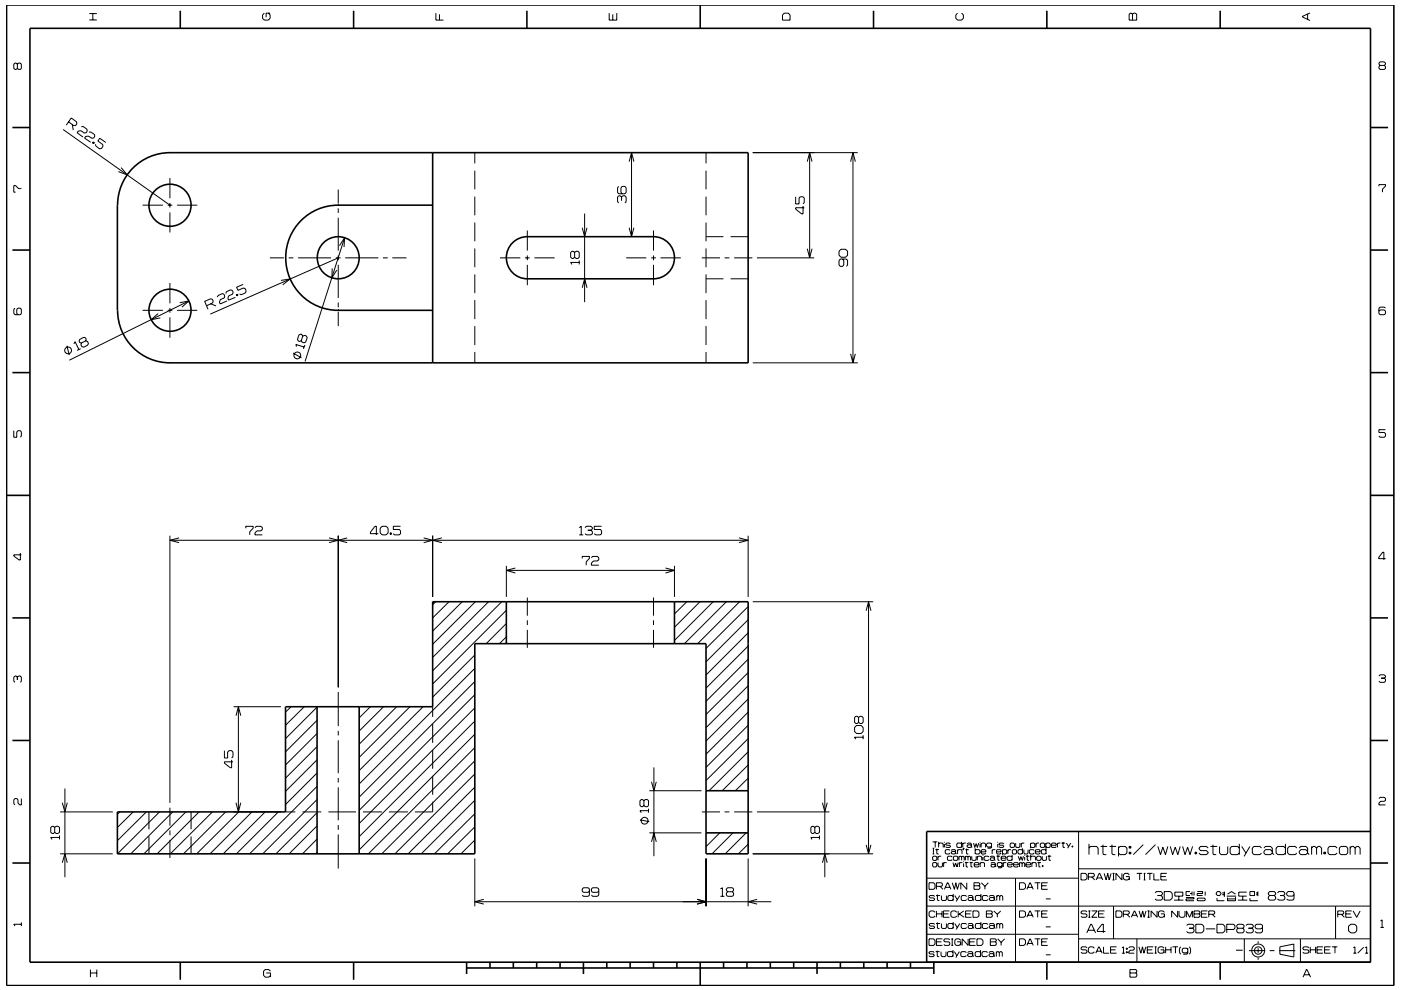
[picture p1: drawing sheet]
<svg xmlns="http://www.w3.org/2000/svg" width="297mm" height="210mm" viewBox="0 0 297 210" stroke-linecap="round" stroke-linejoin="round" font-family="sans-serif">
<g fill="none" stroke="#000" stroke-width=".21">
<path d="M3.7 13.6l-.3-.2h-.2l-.3 .2v.9l.3 .2 .5-.2M3.7 13.6l.2-.2h.4l.2 .2v.9l-.2 .2h-.4l-.2-.2M3.7 13.6v.9M18.9 4.2h1.6M18.9 2.9h1.6M19.7 2.9v1.3M56 2.8l-.3 .4v.7l.3 .4h.9l.4-.4v-.7l-.4-.4M57.3 2.8h-.9v.9M92.4 2.8v1.5h1.6M93.2 3v1.3M129.2 2.8v1.5h1.6v-1.5M129.9 3v1.3"/>
<path d="M166.3 2.8h.8l.4 .4v1.1h-1.6v-1.1zM203 2.8l-.4 .4v.7l.4 .4h.9l.4-.4v-.7l-.4-.4M239.6 2.8h.3l.2 .2 .3-.2h.3l.3 .2v1.3h-1.6v-1.3zM240.1 3v1.3M277.2 3v1.1M277.7 2.7l-1.6 .8v.1l1.6 .8M292.6 13.9l-.2-.3v-.2l.2-.3h.9l.2 .3v.2l-.2 .3M292.6 13.9l-.2 .2v.4l.2 .2h.9l.2-.2v-.4l-.2-.2M292.6 13.9h.9M13.4 27.5l22.6 16M14.5 25.8l1.2 .9 .4-.1 .2-.4v-.3l-1.2-.9-1 1.5M15.3 26.4l.2 1.2"/>
<path d="M17.2 26.9l.4-.1 .9 .6v.4l-.2 .3-.4 .1-.7-.5-.6 .1-.3 .3 1.3 1M18.8 28h.4l.8 .5 .1 .4-.2 .4h-.4l-.7-.4h-.6l-.3 .4 1.3 .9M19.8 30.1l.2 .2-.1 .2-.3-.2zM19.9 30.2l-.2 .2M22.4 30.2l-1.2-.9-.5 .6 1.1 .7v.4l-.3 .5-.4 .1-.8-.6-.1-.4M25.7 35.6l1.3 1.5-1.9-.7M36 37.8v4.2M100.7 32.4v2.3M100.7 36.2v4M131.2 39.5l-.3 .3v1l.3 .3h1.3l.3-.3v-1l-.3-.3h-.6l-.2 .3v1l.2 .3M133.4 34.3l.5-1.9 .5 1.9M133.9 32.4v17.8"/>
<path d="M149.7 32.4v2.3M149.7 36.2v4M159.6 32.4h22.3M171.2 34.3l.5-1.9 .5 1.9M171.7 32.4v22.3M180.3 34.3l.5-1.9 .6 1.9M180.8 32.4v44.6M292.4 39.5v-.3h1.3v.3l-.6 .6v.7M4.5 40h-.6l-.6-.6h-.4v1.4h.4M30.2 43.5h4.3M35.6 43.5h.9M36 43v1"/>
<path d="M36 45v4.3M37.5 43.5h4.3M57.2 54.7h3M59.6 59.5l1.9-.3-1.6 1.2M61.2 54.7h1M63.2 54.7h7M70.4 56.9v2l1-1.6M71.2 54.7h1M71.7 54.7l-27.1 11.9M71.7 40.2v3M71.7 44.2v1M71.7 46.2v7"/>
<path d="M71.7 54.2v1M71.7 56.2v7M72 52.1l1.1-1.7-.2 2M73.1 50.4l-8.4 26.3M73.2 54.7h7M81.2 54.7h1M83.2 54.7h3M100.7 41.7v4M100.7 47.2v4M100.7 52.7v4M100.7 58.2v4M106 54.7h4.3"/>
<path d="M111.3 54.7h1M111.8 48.9v4.3M111.8 54.2v1M111.8 56.2v4.3M113.3 54.7h4.3M121.8 53.5l.3-.2h.5l.2 .2v1.1l-.2 .2h-.5l-.3-.2M121.8 53.5l-.3-.2-.5 .2v1.1l.3 .2h.2l.3-.2M121.8 53.5v1.1M122.8 55.7h-1.8l.3 .4M122.8 55.2v.9M123.4 48.3l.5 1.9 .6-1.9M124 45.3v18.8"/>
<path d="M131.8 41.8l-.3-.3h-.3l-.3 .3v1l.3 .2M131.8 41.8l.2-.3h.5l.3 .3v1l-.3 .2M131.8 41.8v.7M132.8 54.7h4.2M133.4 48.3l.5 1.9 .5-1.9M138 54.7h1.1M138.6 48.9v4.3M138.6 54.2v1M138.6 56.2v4.3M140 54.7h4.4M148.8 54.7h3.9M149.7 41.7v4"/>
<path d="M149.7 47.2v4M149.7 52.7v4M149.7 58.2v4M149.7 59.1h3.7M149.7 50.2h3.7M153.6 54.7h1M154.9 59.1h3.7M154.9 50.2h3.7M155.7 54.7h3.8M160.5 54.7h12.1M168.7 41.7v1.6h.7v-1.3l.3-.3h.6l.2 .3v1l-.2 .3M170.3 43.7v1.7h-.3l-1.3-1v-.3h1.8"/>
<path d="M171.2 52.7l.5 2 .5-2M177.9 53.3l.4-.4h1l.4 .4v.8l-.4 .5h-1l-.4-.5zM178.6 54.9l.3 .3v1l-.3 .3h-.4l-.3-.3v-1l.3-.3h1.2l.3 .3v1l-.3 .3M3.2 65.4l-.3 .2v.9l.3 .3h1.1l.2-.3v-.9l-.2-.2h-.5l-.2 .2v.9l.2 .3M13.8 74.7h.1M14.2 73.4l.5 1.9M15.7 72.9l.2-.4 .8 1.6M17.1 73.9l-.8 .4M18.2 72.3l.1-.3-.1-.3-.4-.2-.9 .5-.1 .4 .1 .2 .4 .2M18.2 72.3l-.9 .5M18.2 72.3l.3 .1 .3 .4-.2 .4-.9 .4-.3-.1-.3-.4 .2-.3M30.2 65.8h4.3"/>
<path d="M33.5 66.5l-1.5 1.3 2-.4M35.6 65.8h.9M36 60v4.3M36 65.3v1M36 67.3v4.3M37.5 65.8h4.3M38.1 64.2l1.9-.4-1.4 1.3M40 63.8l-25.3 12.6M43.8 64.8l1.3-.5 .1-.4-.2-.4-.3-.1-1.3 .5 .7 1.7M44.7 64.4l1.1 .5M46.1 63l.1-.3 .9-.4 .4 .1 .2 .4-.2 .4-.8 .3-.2 .6 .2 .4 1.4-.7M47.9 62.3l.1-.4 .9-.4 .4 .1 .1 .4-.1 .4-.8 .3-.2 .6 .2 .4 1.4-.6"/>
<path d="M50.1 62.5l.3-.1 .1 .2-.3 .2zM50.2 62.4l.1 .3M51.6 60.3l-1.4 .6 .3 .7 1.1-.5 .4 .1 .2 .5-.1 .4-1 .4-.3-.2M62.1 74.9l1.8 1M62.4 75.2h-.1M62.9 73.5l-.2-.4 1.8 .5M63.2 74.7h.1M64.2 71.3l-.2-.4h-.3l-.3 .1-.3 1 .1 .3 .3 .1 .4-.1M64.2 71.3l-.3 1M64.2 71.3l.4-.2 .3 .1 .2 .4-.3 1-.3 .1-.4-.1-.2-.3M64.6 73.2l-.3 .8M71.7 64.2v1"/>
<path d="M71.7 66.2v3M100.7 63.7v4M100.7 69.2v4M100.7 74.7v2.3M123.4 61l.6-1.9 .5 1.9M149.7 63.7v4M149.7 69.2v4M149.7 74.7v2.3M159.6 77h22.3M180.3 75l.5 2 .5-2M293.7 65.4l-.2-.3h-.9l-.2 .3v1.1l.2 .3h.9l.2-.3v-.5l-.2-.3h-.9l-.2 .3M2.9 91.3v1.4h.7v-1.1l.2-.3h.5l.2 .3v.9l-.2 .2"/>
<path d="M293.7 91.1h-1.3v.6h1.1l.2 .3v.5l-.2 .2h-.9l-.2-.2M4.3 117.3v1.5h-.2l-1.2-.9v-.2h1.6M36 113.6v56.7M36 114.6h122.6M38 114.1l-2 .5 2 .5M52.1 112v-.4h1.6v.4l-.7 .8v.6M54.1 111.9l.2-.3h1l.3 .3v.4l-.3 .3h-.8l-.4 .4v.4h1.5M69.8 114.1l1.9 .5-1.9 .5M71.7 113.6v32.2M73.6 114.1l-1.9 .5 1.9 .5M80.2 113.2h-1.7v-.3l1-1.3h.3v1.8M80.6 112l.4-.4h.9l.4 .4v1l-.4 .4h-.9l-.4-.4z"/>
<path d="M82.7 113h.3v.3h-.3zM82.8 113v.3M84.9 111.6h-1.5v.7h1.3l.2 .3v.6l-.2 .2h-1l-.3-.2M89.8 114.1l1.9 .5-1.9 .5M91.7 113.6v13M93.7 114.1l-2 .5 2 .5M122.8 113.4h.9M122.8 111.9l.4-.3v1.8M123.4 118.4v-.4h1.6v.4l-.7 .8v.7M124 111.9l.3-.3h1l.3 .3v.3l-.3 .3M124.6 112.5h.7M125.3 112.5l.3 .3v.4l-.3 .2h-1l-.3-.2"/>
<path d="M125.4 118.3l.2-.3h1.1l.3 .3v.4l-.3 .3h-.9l-.4 .5v.4h1.6M127.5 111.6h-1.5v.7h1.3l.2 .3v.6l-.2 .2h-1l-.3-.2M156.7 114.1l1.9 .5-1.9 .5M158.6 113.6v13M293.8 118.5h-1.5v-.3l.9-1.1h.2v1.6M92.4 127.6l-.7 .7M95.2 127.6l-3.5 3.5M98 127.6l-6.3 6.3M100.7 138.9l-9 9M100.8 127.6l-9.1 9M103.6 127.6l-11.9 11.8M106.4 127.6l-14.7 14.7"/>
<path d="M107.4 135.1l-1.5 1.4M107.4 129.4l-15.7 15.7M107.4 132.2l-4.3 4.3M107.4 120v6.6M107.4 121h35.6M109.3 120.5l-1.9 .5 1.9 .5M111.8 126.7v3.9M111.8 131.6v1M111.8 133.6v3.8M138.6 126.7v3.9M138.6 131.6v1M138.6 133.6v3.8"/>
<path d="M141.1 120.5l1.9 .5-1.9 .5M143 120v6.6M145.6 127.6l-2.6 2.6M148.4 127.6l-5.4 5.5M151.2 127.6l-8.2 8.2M154 127.6l-8.9 8.9M156.8 127.6l-8.9 8.9M158.6 139.8l-8.9 9M158.6 137l-8.9 9M158.6 134.2l-8.9 9M158.6 131.4l-8.9 9M158.6 128.6l-8.9 8.9"/>
<path d="M159.6 127.6h25.5M183.6 129.5l.6-1.9 .5 1.9M184.1 127.6v53.5M3.7 143.6l-.3-.2h-.2l-.3 .2v.9l.3 .2M3.7 143.6l.2-.2h.4l.2 .2v.9l-.2 .2M3.7 143.6v.6M47.6 159.2v1.6h.7v-1.3l.3-.3h.5l.3 .3v1l-.3 .3M49.5 149.9h10.1M50 151.8l.5-1.9 .6 1.9M50.5 149.9v22.3M61.7 149.9l-1.2 1.1M64.5 149.9l-4 3.9"/>
<path d="M67.2 152.8l-6.7 6.7M67.2 158.4l-6.7 6.7M67.2 155.6l-6.7 6.7M67.2 150l-6.7 6.7M71.7 146.8v7.2M71.7 155v1M71.7 157v7M78.5 149.9l-2.3 2.4M81.3 149.9l-5.1 5.2M84.1 149.9l-7.9 8M86.9 149.9l-10.7 10.8M89.7 149.9l-13.5 13.5"/>
<path d="M91.7 149.9v2.2M91.7 153.5v4.1M91.7 159v4.1M100.7 158.6l-22.6 22.5M100.7 155.7l-24.5 24.6M100.7 152.9l-24.5 24.6M100.7 150.2l-24.5 24.5M100.7 147.4l-24.5 24.5M100.7 144.6l-24.5 24.5M100.7 141.8l-24.5 24.5M158.6 159.5l-8.3 8.2M158.6 156.7l-8.9 8.9"/>
<path d="M158.6 153.8l-8.9 9M158.6 151l-8.9 9M158.6 148.2l-8.9 9M158.6 145.5l-8.9 8.8M158.6 142.7l-8.9 8.8M181.6 153.9h1l.4 .4v.8l-.4 .5h-1l-.4-.5v-.8zM182 152.2l.3-.3h.4l.3 .3v1l-.3 .3h-.4l-.3-.3M182 152.2l-.3-.3h-.3l-.2 .3v1l.2 .3h.3l.3-.3M182 152.2v1M183 156.4h-1.8l.2 .4M183 156v.8M292.4 143.4l.2-.3h.9l.2 .3v.2l-.2 .2"/>
<path d="M292.9 143.8h.6M293.5 143.8l.2 .3v.4l-.2 .2h-.9l-.2-.2M4.5 169.4v1.3h-.3l-.4-.4v-.7l-.2-.2h-.4l-.3 .2v.9l.3 .2M11.6 175.5l.3-.2h.4l.3 .2v1l-.3 .3h-.4l-.3-.3M11.6 175.5l-.3-.2h-.3l-.2 .2v1l.2 .3h.3l.3-.3M11.6 175.5v1M12.6 177.6h-1.8l.2 .4M12.6 177.2v.8M12.7 172.2h11.2M13.2 170.3l.6 1.9 .5-1.9M13.8 167.3v18.8M25.4 172.2l-.5 .5"/>
<path d="M28.2 172.2l-3.3 3.3M31 172.2l-6.1 6.1M31.6 172.2v3.7M31.6 177.4v3.7M33.8 172.2l-8.9 8.9M36 171.3v3.8M36 176.1v1.1M36 178.1v3.9M36.6 172.2l-8.9 8.9M39.4 172.2l-8.9 8.9M40.5 172.2v3.7M40.5 177.4v3.7"/>
<path d="M42.2 172.2l-8.9 8.9M45 172.2l-8.9 8.9M47.8 172.2l-8.9 8.9M49.1 161.2v1.6h-.2l-1.3-.9v-.3h1.8M49.5 172.2h10.1M50 170.3l.5 1.9 .5-1.9M50.6 172.2l-8.9 8.9M53.4 172.2l-8.9 8.9M56.2 172.2l-8.9 8.9M59 172.2l-8.9 8.9M60.5 172.2h2.1M64.1 172.2h4"/>
<path d="M67.2 178l-3.1 3.1M67.2 172.4l-8.7 8.7M67.2 175.2l-5.9 5.9M67.2 169.6l-11.5 11.5M67.2 166.8l-14.3 14.3M67.2 164l-6.7 6.6M67.2 161.2l-6.7 6.6M69.6 172.2h5.9M71.7 165v1M71.7 167v7M71.7 175v1M71.7 177v7.2"/>
<path d="M77 172.2h4M82.5 172.2h4M91.7 170v2.2h-3.7M91.7 164.5v4.1M100.7 175.4l-5.8 5.7M100.7 172.6l-8.6 8.5M100.7 178.2l-3 2.9M100.7 169.8l-11.4 11.3M100.7 167l-14.2 14.1M100.7 164.2l-17 16.9M100.7 161.4l-19.8 19.7M135.7 173.9l2 .4"/>
<path d="M136.5 169.8l.3-.2h.4l.3 .2v1.1l-.3 .2h-.4l-.3-.2M136.5 169.8l-.3-.2-.5 .2v1.1l.3 .2h.2l.3-.2M136.5 169.8v1.1M137.5 172h-1.8l.3 .4M137.5 171.5v.9M137.7 176.6h11M137.7 167.7h11M138.1 165.8l.5 1.9 .5-1.9M138.1 178.6l.5-1.9 .5 1.9M138.6 162.8v18.8M148.8 172.2h3.9M149.8 176.7l-.1 .1"/>
<path d="M152.6 176.7l-2.9 2.9M153.6 172.2h1M155.4 176.7l-4.4 4.4M155.7 172.2h3.8M158.2 176.7l-4.4 4.4M158.6 165.1l-2.7 2.6M158.6 162.3l-5.5 5.4M158.6 179.1l-2.1 2M160.5 172.2h15.3M172.8 175.5l-.3-.2h-.3l-.3 .2v1l.3 .3h.3l.3-.3M172.8 175.5l.2-.2h.4l.3 .2v1l-.3 .3h-.4l-.2-.3M172.8 175.5v1"/>
<path d="M173.7 177.6h-1.8l.3 .4M173.7 177.2v.8M174.4 170.3l.5 1.9 .5-1.9M174.9 167.3v18.8M183.6 179.2l.5 1.9 .6-1.9M197.7 178.6h1M197.7 179.9h.4M197.9 179.9v1.2M198.3 178.6v1.1M198.6 180v1.1h.4M199 179l.2-.2h.6l.2 .2v.7M199 178.6v1.1"/>
<path d="M200.2 178.6v.1M200.2 179v.7M201.5 179l-.2-.2h-.6l-.2 .3 .2 .2h.6l.2 .3-.2 .1h-.6l-.2-.1M203.9 179l-.2-.2h-.7l-.1 .2v.6l.1 .1h.7l.2-.1M203.9 178.6v1.1M204.1 178.8v.9M204.2 179.9h.2l-.2 .4zM204.3 179.9l-.1 .4M204.8 178.8h-.5l-.2 .2M204.9 180v1.1h.4M205 179l.2-.2h.6l.2 .2v.6M206 179.4l-.2-.2h-.6l-.2 .2 .2 .3h.6l.2-.1"/>
<path d="M206 179.6l.1 .1M206.4 178.8l.3 .9 .3-.8 .2 .8 .3-.9M206.8 179.9v1.2M207.8 178.6v.1M207.8 179v.7M208 179l.2-.2h.5l.3 .2v.7M208 178.8v.9M210.2 179l-.2-.2h-.6l-.2 .2v.4l.2 .3h.6l.2-.3M210.2 178.8v.9l-.2 .2h-.6M211.5 178.6v.1M211.5 179v.7M212.8 179l-.2-.2h-.6l-.2 .3 .2 .2h.6l.2 .3-.2 .1h-.6l-.2-.1"/>
<path d="M214.3 178.8h.6l.2 .2v.6l-.2 .1h-.6l-.1-.1v-.6zM215.3 178.8v.8l.2 .1h.6l.1-.1v-.8M216.5 178.8v.9M216.8 179.9v1.2M217.2 178.8h-.5l-.2 .2M218.5 179l.2-.2h.5l.2 .2v.6l-.2 .1h-.5l-.2-.1M218.5 178.8v1.1M219.7 178.8v.9M220.3 178.8h-.5l-.1 .2M220.6 179l.2-.2h.5l.2 .2v.6l-.2 .1h-.5l-.2-.1zM221.7 179l.3-.2h.5l.2 .2v.6l-.2 .1h-.5l-.3-.1M221.7 178.8v1.1"/>
<path d="M221.8 179.9v1.2M222.9 179.3h1l-.1-.5h-.7l-.2 .2v.6l.2 .1h.7l.1-.1M224.2 178.8v.9M224.8 178.8h-.4l-.2 .2M225.1 178.8h.7M225.4 178.6v1.1h.4M226.1 178.8l.5 .8M227 178.8l-.6 1.1M227.3 179.4h.2v.3h-.2zM227.4 179.4v.3M228.7 176.4v27.7M230.9 179.9l.3-.4h1.3l.3 .4v1.4"/>
<path d="M230.9 179v2.3M233.3 179.5h1.4M233.8 179.2v1.9l.2 .2h.6M235.2 179.5h1.4M235.8 179.2v1.9l.2 .2h.5M237.1 179.9l.4-.4h1l.4 .4v1l-.4 .4h-1l-.4-.4M237.1 179.5v2.1M239.4 179.5h.4v.4h-.4zM239.6 179.5v.4M242.4 179.2l-2.1 2.1M245 179.2l-2.1 2.1M245.5 179.5l.5 1.8 .5-1.6 .6 1.6 .5-1.8"/>
<path d="M248.1 179.5l.5 1.8 .6-1.6 .5 1.6 .5-1.8M250.7 179.5l.5 1.8 .6-1.6 .5 1.6 .6-1.8M256.2 179.9l-.4-.4h-1.2l-.4 .4 .4 .5h1.2l.4 .5-.4 .4h-1.2l-.4-.4M256.6 179.5h1.5M257.2 179.2v1.9l.1 .2h.6M258.6 179.5v1.4l.3 .4h1.1l.3-.4v-1.4M262.8 179.9l-.4-.4h-1.2l-.4 .4v1l.4 .4h1.2l.4-.4M262.8 179v2.3M263.3 179.5l.9 1.4M265 179.5l-1.2 2.1M267.5 179.9l-.4-.4h-1.2l-.4 .4v1l.4 .4h1.2l.4-.4M268 179.9l.3-.4h1.1l.3 .4v1"/>
<path d="M272.5 179.9l-.3-.4h-1.3l-.3 .4v1l.3 .4h1.3l.3-.4M272.5 179v2.3M274.9 179.9l-.3-.4h-1.2l-.4 .4v1l.4 .4h1.2l.3-.4M275.5 179.9l.3-.4h1.1l.3 .4v1M278.1 179.9l.3-.4h.4l.3 .4M278.1 179.5v1.8M279.1 179.9l.4-.4h.3l.4 .4v1.4M279.1 179.9v1.4M283.5 179.9l-.4-.4h-1.2l-.3 .4v1l.3 .4h1.2l.4-.4M284.3 179.5h1.1l.3 .4v1l-.3 .4h-1.1l-.3-.4v-1zM286.3 179.9l.3-.4h.3l.4 .4M286.3 179.5v1.8"/>
<path d="M287.3 179.9l.4-.4h.3l.4 .4v1.4M287.3 179.9v1.4M292.4 169.4l.2-.3h.9l.2 .3v.3l-.2 .3h-.8l-.3 .3v.4h1.3M4.5 195.7v.7M4.5 196h-1.6l.3 .4M12.7 181.1h11.2M13.2 183l.6-1.9 .5 1.9M67.2 180.8l-.3 .3M100.7 181l-.2 .1M100.7 182.1v10.1M100.7 191.3h62.8M102.6 190.8l-1.9 .5 1.9 .5"/>
<path d="M125 189l-.3 .3h-1l-.3-.3v-.5l.3-.2h1l.3 .2v1.4l-.3 .2h-1l-.3-.2M127 189l-.3 .3h-1.1l-.2-.3v-.5l.2-.2h1.1l.3 .2v1.4l-.3 .2h-1.1l-.2-.2M147.8 190.8l1.9 .5-1.9 .5M149.7 182.1v10.1M152.7 190.1h.9M152.7 188.5l.5-.2v1.8M154.3 189.1h1M154.3 189.1l-.3-.3v-.3l.3-.2h1l.2 .2v.3l-.2 .3M154.3 189.1l-.3 .3v.5l.3 .2h1l.2-.2v-.5l-.2-.3M158.6 182.1v10.1M159.6 181.1h25.5M160.5 190.8l-1.9 .5 1.9 .5"/>
<path d="M174.4 183l.5-1.9 .5 1.9M196.5 198.2h32.2M196.5 192.2h94.1M196.6 186.3h32.1M197 199.1h.9l.3 .4v.7l-.3 .3h-.9zM197 187.2h.9l.3 .4v.7l-.3 .3h-.9zM197.7 181.1h.4M197.7 181.8l.2-.2h.6l.1 .2v.5l-.1 .2h-.6l-.2-.2zM197.7 183.1l.2-.1h.6l.1 .1v.6l-.1 .2h-.6l-.2-.2zM198.2 190.2l-.2-.3h-.8l-.2 .3 .2 .3h.8l.2 .3-.2 .2h-.8l-.2-.2M198.2 196.1l-.2-.2h-.8l-.2 .2 .2 .3h.8l.2 .2-.2 .3h-.8l-.2-.2M198.2 193.5l-.2-.3h-.7l-.3 .3v.8l.3 .3h.7l.2-.3"/>
<path d="M198.3 180.2h.8M198.5 189.9h.8M198.5 195.9h.8M198.5 188h1.1l.2-.2v-.4l-.2-.2h-1.1v1.4M198.5 199.8h1.1M198.5 193.2v1.4M198.5 193.8h1.2M198.7 189.7v1.2l.5 .1M198.7 195.7v1.1l.5 .1M198.9 183v.7l.2 .2h.5l.2-.2v-.7M198.9 181.6v.9M199.3 188l.6 .6"/>
<path d="M199.6 181.6h-.5l-.2 .2M199.6 189.9v.9l.2 .2h.6l.3-.2v-.9M199.6 195.9v.8l.2 .2h.6l.3-.2v-.8M199.7 193.2v1.4M199.8 199.1h-1.3v1.4h1.3M200 193.8h1.1M200.1 183v.9M200.2 188.6l.7-1.4h.1l.6 1.4M200.4 188.2h1M200.7 183h-.5l-.1 .1M201.3 193.2h-1.3v1.4h1.3M201.4 199.3l-.2-.2h-.9l-.2 .5 .2 .2h.9l.2 .2v.3l-.2 .2h-.9l-.2-.2"/>
<path d="M201.4 180.4l-.1-.2h-.7l-.2 .2v.5l.2 .2h.7l.1-.2M201.7 180.4l.2-.2h.5l.2 .2v.5M201.7 199.1h.4M201.9 199.1v1.4M201.9 187.2l.5 1.4 .2-1.4 .4 1.4 .4-1.4M201.9 181.8l-.2-.2h-.7l-.1 .2v.5l.1 .2h.7l.2-.2M202.1 183l.2 .9 .3-.9 .3 .9 .3-.9M202.1 190.2l-.2-.3h-.7l-.2 .3v.6l.2 .2h.7l.2-.2M202.1 196.1l-.2-.2h-.7l-.2 .2v.6l.2 .2h.7l.2-.2M202.1 189.6v1.4M202.1 195.6v1.3M202.1 181.8l.2-.2h.6l.2 .2v.5l-.2 .2h-.6l-.2-.2z"/>
<path d="M202.4 189.9l.5 .9M202.4 195.9l.5 .8M202.6 180.8l-.2-.2h-.5l-.2 .2 .2 .3h.5l.2-.2M202.6 180.9l.2 .2M202.9 193.5l-.3-.3h-.7l-.3 .3v.8l.3 .3h.7l.3-.3M202.9 199.8h.8v.7M203 180.4l.2-.2h.6l.2 .2v.7M203 180.2v.9M203.2 193.2v1.4M203.3 181.8l.2-.2 .4 .2M203.3 181.6v.9M203.4 193.8l1 .8"/>
<path d="M203.4 183v.9M203.5 189.9l-.8 1.3M203.5 195.9l-.8 1.2M203.7 199.5l-.3-.4h-.7l-.3 .4v.7l.3 .3h.7l.3-.3M203.9 181.8v.7M203.9 181.8l.1-.2 .4 .2v.7M204 183h-.4l-.2 .1M204.3 182.7v.2M204.3 183.1v.8M204.3 193.2l-1.1 .8M204.6 183h.7M204.7 180.2h.7"/>
<path d="M204.7 181.6v.9M204.7 181.8l.1-.2 .4 .2M204.7 193.8h1.1M204.8 182.8v1l.4 .1M204.9 190.2l-.2-.3h-.7l-.2 .3v.6l.2 .2h.7l.2-.2M204.9 196.1l-.2-.2h-.7l-.2 .2v.6l.2 .2h.7l.2-.2M205 187.2v1.4l-1.3-1.4v1.4M205.2 190.2l.2-.3h.7l.2 .3v.6M205.2 196.1l.2-.2h.7l.2 .2v.6M205.2 181.8v.7M205.2 181.8l.2-.2 .4 .2v.7M205.3 199.1v1.4l-1.3-1.4v1.4"/>
<path d="M205.6 183h.7M205.6 199.8h1M205.9 182.8v1l.3 .1M206 193.2h-1.3v1.4h1.3M206 181.6v.7l.2 .2h.6l.2-.2v-.7M206.3 193.2h1l.3 .3v.8l-.3 .3h-1zM206.3 190.6l-.2-.2h-.7l-.2 .2 .2 .4h.7l.2-.2M206.3 196.5l-.2-.2h-.7l-.2 .2 .2 .4h.7l.2-.2M206.3 190.8l.2 .2M206.3 196.7l.2 .2M206.5 187.2h1.1l.2 .2-.2 .5 .2 .2v.3l-.2 .2h-1.1zM206.5 187.9h1.1"/>
<path d="M206.5 183.4h1.1l-.2-.4h-.7l-.2 .1v.6l.2 .2h.7l.2-.2M206.8 180.4l.1-.2h.7l.2 .2v.5l-.2 .2h-.7l-.1-.2M206.8 199.1h-1.2v1.4h1.2M207.1 199.1h1l.3 .4v.7l-.3 .3h-1zM207.2 181.8l.2-.2h.5l.2 .2v.7M207.2 181.6v.9M207.8 183.1l.2-.1h.6l.1 .1v.8M207.8 183v.9M208 190.2l-.2-.3h-.8l-.2 .3v.6l.2 .2h.8l.2-.2M208 196.1l-.2-.2h-.8l-.2 .2v.6l.2 .2h.8l.2-.2M208 189.6v1.4M208 195.6v1.3"/>
<path d="M208 180.7h1v-.3l-.2-.2h-.6l-.2 .2v.5l.2 .2h.6l.2-.2M208.1 187.2l.7 .8M208.4 181.3v.2M208.4 181.8v.7M208.8 188v.6M209.1 193.2h1.1l.2 .2-.2 .4 .2 .2v.3l-.2 .3h-1.1zM209.1 193.8h1.1M209.5 190.2l-.3-.3h-.7l-.2 .3v.6l.2 .2h.7l.3-.2M209.5 196.1l-.3-.2h-.7l-.2 .2v.6l.2 .2h.7l.3-.2M209.5 187.2l-.7 .8M209.7 181.8l-.2-.2h-.7l-.1 .2v.5l.1 .2h.7l.2-.2M209.7 190.2l.3-.3h.6l.2 .3v.6"/>
<path d="M209.7 196.1l.3-.2h.6l.2 .2v.6M209.9 181.8l.2-.2h.5l.3 .2v.5M210 199.1h1l.2 .2-.2 .5 .2 .2v.3l-.2 .2h-1zM210 199.8h1M210.1 183.1l.2-.1h.5l.2 .1v.6M210.4 180.2v.9M210.7 193.2l.8 .7M210.8 190.6l-.2-.2h-.6l-.3 .2v.2l.3 .2h.6l.2-.2M210.8 196.5l-.2-.2h-.6l-.3 .2v.2l.3 .2h.6l.2-.2M210.8 190.8l.2 .2M210.8 196.7l.2 .2M210.9 182.2l-.3-.3h-.5l-.2 .3 .2 .3h.5l.3-.2"/>
<path d="M210.9 182.3l.1 .2M211 183.5l-.2-.2h-.5l-.2 .2 .2 .4h.5l.2-.2M211 183.7l.2 .2M211 180.2h-.4l-.2 .2M211.3 181.6h.7M211.3 180.7h1l-.2-.5h-.6l-.2 .2v.5l.2 .2h.6l.2-.2M211.3 190.2l.2-.3 .5 .3M211.3 189.9v1.1M211.3 195.9v1M211.3 196.1l.2-.2 .5 .2M211.5 193.9v.7M211.5 199.1l.8 .8"/>
<path d="M211.6 181.4v1l.3 .1M212 190.2l.2-.3 .4 .3v.8M212 190.2v.8M212 196.1v.8M212 196.1l.2-.2 .4 .2v.8M212.2 193.2l-.7 .7M212.3 182h1v-.2l-.2-.2h-.6l-.2 .2v.5l.2 .2h.6l.2-.2M212.3 199.9v.6M212.5 183.1l-.2-.1h-.7l-.2 .1v.5l.2 .2h.7l.2-.2M212.5 183v.9l-.2 .2h-.7M212.6 180.4l.1-.2h.6l.1 .2v.5l-.1 .2h-.6l-.1-.2M212.6 180.2v1.1"/>
<path d="M212.7 183v.9M213 199.1l-.7 .8M213.4 183h-.5l-.2 .1M213.6 183.4h1l-.1-.4h-.7l-.2 .1v.6l.2 .2h.7l.1-.2M213.7 180.2v.9M214.4 180.2h-.5l-.2 .2M214.6 181.8l-.2-.2h-.7l-.2 .2v.5l.2 .2h.7l.2-.2M214.6 181.3v1.2M214.6 180.4l.2-.2h.5l.2 .2v.5l-.2 .2h-.5l-.2-.2zM214.9 183.4h1l-.2-.4h-.6l-.2 .1v.6l.2 .2h.6l.2-.2M215.3 186.3v17.8M215.9 181.6l.3 .9 .2-.8 .3 .8 .3-.9"/>
<path d="M216.2 183v.9M216.2 183.1l.2-.1 .3 .1M216.2 199.1h.9l.3 .4v.7l-.3 .3h-.9zM216.2 187.2h.9l.3 .4v.7l-.3 .3h-.9zM216.2 193.2h.9l.3 .3v.8l-.3 .3h-.9zM216.7 183.1l.2-.1 .4 .1v.8M216.7 183.1v.8M216.8 180.4l-.2-.2h-.6l-.2 .2v.5l.2 .2h.6l.2-.2M217.1 180.2v.7l.2 .2h.5l.2-.2v-.7M217.3 181.3v.2M217.3 181.8v.7M217.5 183.4h1l-.1-.4h-.7l-.2 .1v.6l.2 .2h.7l.1-.2"/>
<path d="M217.5 181.6h.8M217.7 194.6l.7-1.4 .7 1.4M217.7 188.6l.7-1.4 .7 1.4M217.8 181.4v1l.4 .1M217.9 194.1h1M217.9 188.2h1M218.5 181.8l.2-.2h.6l.2 .2v.7M218.5 181.3v1.2M218.8 183.1l.2-.1h.5l.2 .1v.8M218.8 183v.9M219.2 180.4l-.1-.2h-.7l-.2 .2v.5l.2 .2h.7l.1-.2M219.4 199.1h1.2"/>
<path d="M219.4 193.2h1.2M219.4 187.2h1.2M219.5 180.7h1l-.2-.5h-.6l-.2 .2v.5l.2 .2h.6l.2-.2M219.8 181.8l.2-.2h.5l.2 .2v.5l-.2 .2h-.5l-.2-.2zM220 183h.7M220 187.2v1.4M220 193.2v1.4M220 199.1v1.4M220.3 182.8v1l.3 .1M220.8 199.8h1.1M220.8 193.8h1.1M220.8 187.9h1.1"/>
<path d="M221 183.6h.1v.2h-.1zM221 181.6v.7l.1 .2h.6l.2-.2v-.7M221.1 183.6v.2M221.7 196.6h1.1M221.7 190.7h1.1M221.8 180.4l-.2-.2h-.6l-.2 .2v.5l.2 .2h.6l.2-.2M222.1 199.1h-1.3v1.4h1.3M222.1 187.2h-1.3v1.4h1.3M222.1 193.2h-1.3v1.4h1.3M222.1 181.6h.8M222.4 181.4v1l.4 .1M228.7 199.1h61.9"/>
<path d="M228.7 184.3h61.9M229.2 185.2h.9l.4 .4v.7l-.4 .3h-.9zM230.4 197.9l.9-1.9h.1l.9 1.9M230.5 193.4l-.2-.2h-.9l-.2 .2 .2 .4h.9l.2 .2v.3l-.2 .3h-.9l-.2-.3M230.7 197.3h1.3M230.8 186h1l.2-.2v-.3l-.2-.3h-1v1.4M230.8 193.2h.4M230.8 194.6h.4M231 193.2v1.4M231.5 186l.6 .6M231.5 193.2h1.1l-1.1 1.4h1.1M232.4 186.6l.6-1.4h.2l.6 1.4"/>
<path d="M232.6 186.2h1M232.9 193.8h1.1M234.1 185.2l.4 1.4 .4-1.4 .3 1.4 .4-1.4M234.2 193.2h-1.3v1.4h1.3M234.4 197.6h-1.7v-.3l.9-1.3h.3v1.9M235.9 185.2h.4M235.9 186.6h.4M236.1 185.2v1.4M236.1 192.2v6.9M236.6 193.2h1l.3 .3v.8l-.3 .3h-1zM237.9 185.2v1.4l-1.3-1.4v1.4M238.2 193.9h1l.2-.2v-.3l-.2-.2h-1v1.4"/>
<path d="M238.7 185.9h.7v.7M238.9 193.9l.7 .7M239.4 180.8h.4v.3h-.4zM239.4 185.6l-.3-.4h-.6l-.3 .4v.7l.3 .3h.6l.3-.3M239.6 180.8v.3M239.9 194.6l.6-1.4 .7 1.4M240.1 194.1h.9M241 185.2h1.1M241 199.1v5M241.5 193.2l.4 1.4 .4-1.4 .3 1.4 .4-1.4M241.6 185.2v1.4M242.5 185.2h.4"/>
<path d="M242.5 186.6h.4M242.7 185.2v1.4M243.2 185.2h1.1M243.3 193.2h.5M243.3 194.6h.5M243.5 193.2v1.4M243.8 185.2v1.4M244.6 185.2v1.4h1.2M244.9 189.4l.3-.3h1l.3 .3v.2l-.3 .3M245.3 193.2v1.4l-1.2-1.4v1.4M245.4 189.9h.8M246.1 193.8h.8v.8"/>
<path d="M246.1 185.9h1.1M246.2 189.9l.3 .3v.5l-.3 .2h-1l-.3-.2M246.8 189.1h1.3l.4 .4v1l-.4 .4h-1.3zM246.9 193.5l-.4-.3h-.6l-.3 .3v.8l.3 .3h.6l.4-.3M247.4 185.2h-1.3v1.4h1.3M248.9 190.9h2M249.1 189.2h1.7v.9h-1.7zM249.7 193.2v1.4l-1.3-1.4v1.4M249.9 190.1v.8M250 193.2v1.1l.3 .3h.6l.3-.3v-1.1M251.5 190.4h1.6v.3h-1.6v.3h1.6M251.5 194.6v-1.4l.7 1.4 .6-1.4v1.4"/>
<path d="M251.6 196.3l.3-.3h1l.3 .3v.3l-.3 .3M252.1 196.9h.8M252.3 189.1h-.8v.8h.8M252.3 189.5h.4M252.7 189.1v.8M252.9 196.9l.3 .2v.5l-.3 .3h-1l-.3-.3M253.1 193.2h1.1l.2 .2-.2 .4 .2 .3v.2l-.2 .3h-1.1zM253.1 193.8h1.1M253.2 189.1v.8M253.4 180.8h.3v.3h-.3zM253.5 196h1.3l.4 .5v.9l-.4 .5h-1.3zM253.5 180.8v.3"/>
<path d="M253.8 189.1h1.2v.4h-1.2v.4h1.2M254 190.5h1.4l.1 .4-.1 .1h-1.4l-.2-.1zM254.7 193.8h1.1M255.5 189.1v.8M255.6 197h2M256 193.2h-1.3v1.4h1.3M256.3 193.9h1l.3-.2v-.3l-.3-.2h-1v1.4M257 193.9l.6 .7M258 196h1.3l.4 .5v.9l-.4 .5h-1.3zM258 190.5v.5h1.6M258.1 189.1h.5l.3 .3v.2l-.3 .3h-.5l-.2-.3v-.2zM259.1 189.4h.5"/>
<path d="M259.1 189.8h.5M259.6 189.1v1.1M260.1 190.1h2M260.1 197.1h1.4l.3-.2v-.6l-.3-.3h-1.4v1.9M260.3 190.7h1.7M260.3 190.4v.6h1.7v-.6M260.3 189.6l.8-.5 .9 .5M262.5 196.9l-.3 .2v.5l.3 .3h1l.3-.3v-.5l-.3-.2M262.5 196.9l-.3-.3v-.3l.3-.3h1l.3 .3v.3l-.3 .3M262.5 196.9h1M262.5 190.9h2M263.5 190.1v.8"/>
<path d="M263.8 199.1v5M264.2 196.3l.3-.3h.9l.3 .3v.3l-.3 .3M264.3 189.2h-1.7v.9h1.7M264.7 196.9h.7M265 189.1h1v.8h-1zM265 190.5v.5h1.7M265.4 196.9l.3 .2v.5l-.3 .3h-.9l-.3-.3M266.3 189.4h.4M266.3 189.8h.4M266.7 189.1v1M266.7 199.6v.5M267.7 196.7l-.3 .3h-1l-.3-.3v-.4l.3-.3h1l.3 .3v1.3l-.3 .3h-1l-.3-.3"/>
<path d="M269.2 189.9h1M269.2 189.9l-.3-.3v-.2l.3-.3h1l.3 .3v.2l-.3 .3M269.2 189.9l-.3 .3v.5l.3 .2h1l.3-.2v-.5l-.3-.3M269.7 180.6l-.3-.4h-1.1l-.3 .4v.3l.3 .4h1.1l.3-.4M269.7 180.9l.4 .4M270.8 189.4l.3-.3h1l.3 .3v.2l-.3 .3M271.4 189.9h.7M272.1 189.9l.3 .3v.5l-.3 .2h-1l-.3-.2M274.4 189.8l-.3 .3h-1l-.3-.3v-.4l.3-.3h1l.3 .3v1.3l-.3 .2h-1l-.3-.2M275.7 199.1v5M277.2 180.6l-.3-.4h-1.1l-.3 .4v.3l.3 .4h1.1l.3-.4M277.2 180.9l.4 .4"/>
<path d="M280.7 180.8h.3v.3h-.3zM280.9 180.8v.3M283.2 192.2v6.9M283.6 193.9h1.1l.2-.2v-.3l-.2-.2h-1.1v1.4M284.4 193.9l.6 .7M285.3 193.8h1.1M285.9 196.5l.5-.5h.8l.5 .5v.9l-.5 .5h-.8l-.5-.5zM286.6 193.2h-1.3v1.4h1.3M286.9 193.2l.8 1.4 .7-1.4M292.7 195.4l.3-.3v1.6M292.7 196.7h.7M19.2 206.4h1.3"/>
<path d="M19.2 205.7v1.6M20.5 205.7v1.6M56.5 206.4h.9v.9M57.4 206l-.4-.4h-.8l-.3 .4v.9l.3 .4h.8l.4-.4M198.1 202l-.2-.2h-.8l-.2 .2 .2 .3h.8l.2 .3-.2 .3h-.8l-.2-.2M198.4 201.8h.8M198.7 201.6v1.2l.4 .1M199.5 201.8v.9l.2 .2h.7l.2-.2v-.9M201.7 200.5h.4M202.1 202l-.3-.2h-.7l-.2 .2v.7l.2 .2h.7l.3-.2M202.1 201.5v1.4M202.3 201.8l.6 .9"/>
<path d="M203.4 201.8l-.8 1.3M204.9 202l-.3-.2h-.7l-.2 .2v.7l.2 .2h.7l.3-.2M205.1 202.1l.3-.3h.6l.2 .3v.6M206.2 202.5l-.2-.2h-.6l-.3 .2v.2l.3 .2h.6l.2-.2M206.2 202.7l.3 .2M207.9 202.1l-.2-.3h-.7l-.2 .3v.6l.2 .2h.7l.2-.2M207.9 201.5v1.4M209.4 202.1l-.2-.3h-.8l-.2 .3v.6l.2 .2h.8l.2-.2M209.7 202.1l.2-.3h.6l.2 .3v.6M210.7 202.5l-.2-.2h-.6l-.2 .2 .2 .4h.6l.2-.2M210.7 202.7l.2 .2M211.2 201.8v1.1"/>
<path d="M211.2 202.1l.2-.3 .5 .3M211.9 202.1l.2-.3 .4 .3v.8M211.9 202.1v.8M217.7 200.5l.7-1.4 .7 1.4M217.9 200.1h1M221.7 202.5h1.1M230.5 201l-.2-.2h-.9l-.2 .4 .2 .3h.9l.2 .2v.3l-.2 .2h-.9l-.2-.2M232 201.1l-.3-.3h-.6l-.3 .3v.8l.3 .3h.6l.3-.3M232.3 202.2l.7-1.4 .7 1.4M232.5 201.8h1M234 200.8v1.4h1.2M235.5 201.5h1"/>
<path d="M236.7 200.8h-1.2v1.4h1.2M237.9 202.2h.6M237.9 201l.3-.2v1.4M238.8 201.1h.2v.2h-.2zM238.8 201.9h.2v.2h-.2zM238.9 201.1v.2M238.9 201.9v.2M239.3 201l.2-.2h.8l.2 .2v.3l-.2 .2h-.7l-.3 .4v.3h1.2M239.6 205.6h1.2l.2 .3-.2 .5 .2 .2v.4l-.2 .3h-1.2zM239.6 206.4h1.2M241.5 200.8l.4 1.4 .3-1.4 .3 1.4 .4-1.4M243.2 201.5h1.1"/>
<path d="M244.5 200.8h-1.3v1.4h1.3M244.8 200.8h.4M244.8 202.2h.4M245 200.8v1.4M246.1 201.5h.7v.7M246.8 201.1l-.3-.3h-.6l-.4 .3v.8l.4 .3h.6l.3-.3M247.1 201.5h1.2M247.1 200.8v1.4M248.3 200.8v1.4M248.6 200.8h1.2M249.2 200.8v1.4M250.4 200.8a1.09 1.09 0 0 0 0 1.6"/>
<path d="M251.8 201.3l-.2-.2h-.7l-.2 .2v.6l.2 .2h.7l.2-.2M251.8 201.1v1.1l-.2 .2h-.7M252.1 200.8a1.1 1.1 0 0 1 0 1.6M262 201.5h1.5M264.8 201.6h3.4M266.7 201.1v1M266.7 203.1v.5M269.2 201.6h1M271.2 201.6h3.4M274.3 203l-2.9-.6v-1.6l2.9-.6v2.8M276.3 207.3l.7-1.6h.1l.8 1.6M276.5 206.8h1.1"/>
<path d="M277.5 201l-.2-.2h-.9l-.2 .4 .2 .3h.9l.2 .2v.3l-.2 .2h-.9l-.2-.2M277.8 201.5h1.1M277.8 200.8v1.4M278.9 200.8v1.4M279.2 201.5h1.1M280.5 200.8h-1.3v1.4h1.3M280.8 201.5h1.1M282.1 200.8h-1.3v1.4h1.3M282.4 200.8h1.1M283 200.8v1.4M286.9 202.2h.7M286.9 201l.4-.2v1.4"/>
<path d="M289.1 200.9l-1.2 1.3M289.4 202.2h.7M289.4 201l.4-.2v1.4"/>
<circle cx="14.4" cy="74.3" r=".72"/>
<circle cx="63" cy="75.4" r=".72"/>
<circle cx="136.7" cy="174.1" r=".73"/>
<circle cx="266.8" cy="201.6" r="1.38"/>
<circle cx="266.8" cy="201.6" r=".79"/>
</g>
<g fill="none" stroke="#000" stroke-width=".34">
<path d="M1.4 1.1h294.1v207.9h-294.1zM6.4 6h284.2v198.1h-284.3zM38.2 2.3v3.7M75 2.3v3.7M111.7 2.3v3.7M148.5 1.1v4.9M185.2 2.3v3.7M222 2.3v3.7M258.7 2.3v3.7M2.6 27h3.7M28.2 35.6a11.1 11.1 0 0 1 7.9-3.2h122.5v44.6h-122.5a11.1 11.1 0 0 1-11.2-11.2v-22.3a11.4 11.4 0 0 1 3.3-7.9zM91.7 32.4v44.6"/>
<path d="M290.6 27h3.7M2.6 53h3.7M91.7 43.5h-20h.1a11.2 11.2 0 0 0-11.2 11.2 11.2 11.2 0 0 0 11.2 11.1h-.1h20M108.9 51.2a4.4 4.4 0 0 1 2.9-1h26.7a4.5 4.5 0 0 1 4.5 4.5 4.5 4.5 0 0 1-4.5 4.4h-26.7a4.5 4.5 0 0 1-4.2-2.9 4.5 4.5 0 0 1 1.3-5zM290.6 53h3.7M2.6 79h3.7M290.6 79h3.7M1.4 105.1h4.9M290.6 105.1h4.9M2.6 131.1h3.7M107.4 127.6v8.9M143 127.6v8.9"/>
<path d="M290.6 131.1h3.7M2.6 157.1h3.7M67.2 149.9v31.2M76.2 149.9v31.2M290.6 157.1h3.7M24.9 172.2h35.6v-22.3h31.2v-22.3h66.9v53.5h-8.9v-44.6h-49v44.6h-75.8zM149.7 176.6h8.9M149.7 167.7h8.9M290.6 176.4h-94.1v27.7M2.6 183h3.7M290.6 183h3.7M38.2 204.1v3.7"/>
<path d="M75 204.1v3.7M98.9 205.3h99.1M98.9 204.1v2.5M103.9 204.1v1.2M108.8 204.1v1.2M113.8 204.1v1.2M118.7 204.1v1.2M123.7 204.1v2.5M128.6 204.1v1.2M133.6 204.1v1.2M138.6 204.1v1.2M143.5 204.1v1.2"/>
<path d="M148.5 204.1v4.9M153.4 204.1v1.2M158.4 204.1v1.2M163.3 204.1v1.2M168.3 204.1v1.2M173.2 204.1v2.5M178.2 204.1v1.2M183.1 204.1v1.2M188.1 204.1v1.2M193 204.1v1.2M198 204.1v2.5M222 204.1v3.7"/>
<path d="M258.7 204.1v3.7"/>
<circle cx="36" cy="43.5" r="4.5"/>
<circle cx="71.7" cy="54.7" r="4.5"/>
<circle cx="36" cy="65.8" r="4.5"/>
</g>
</svg>
